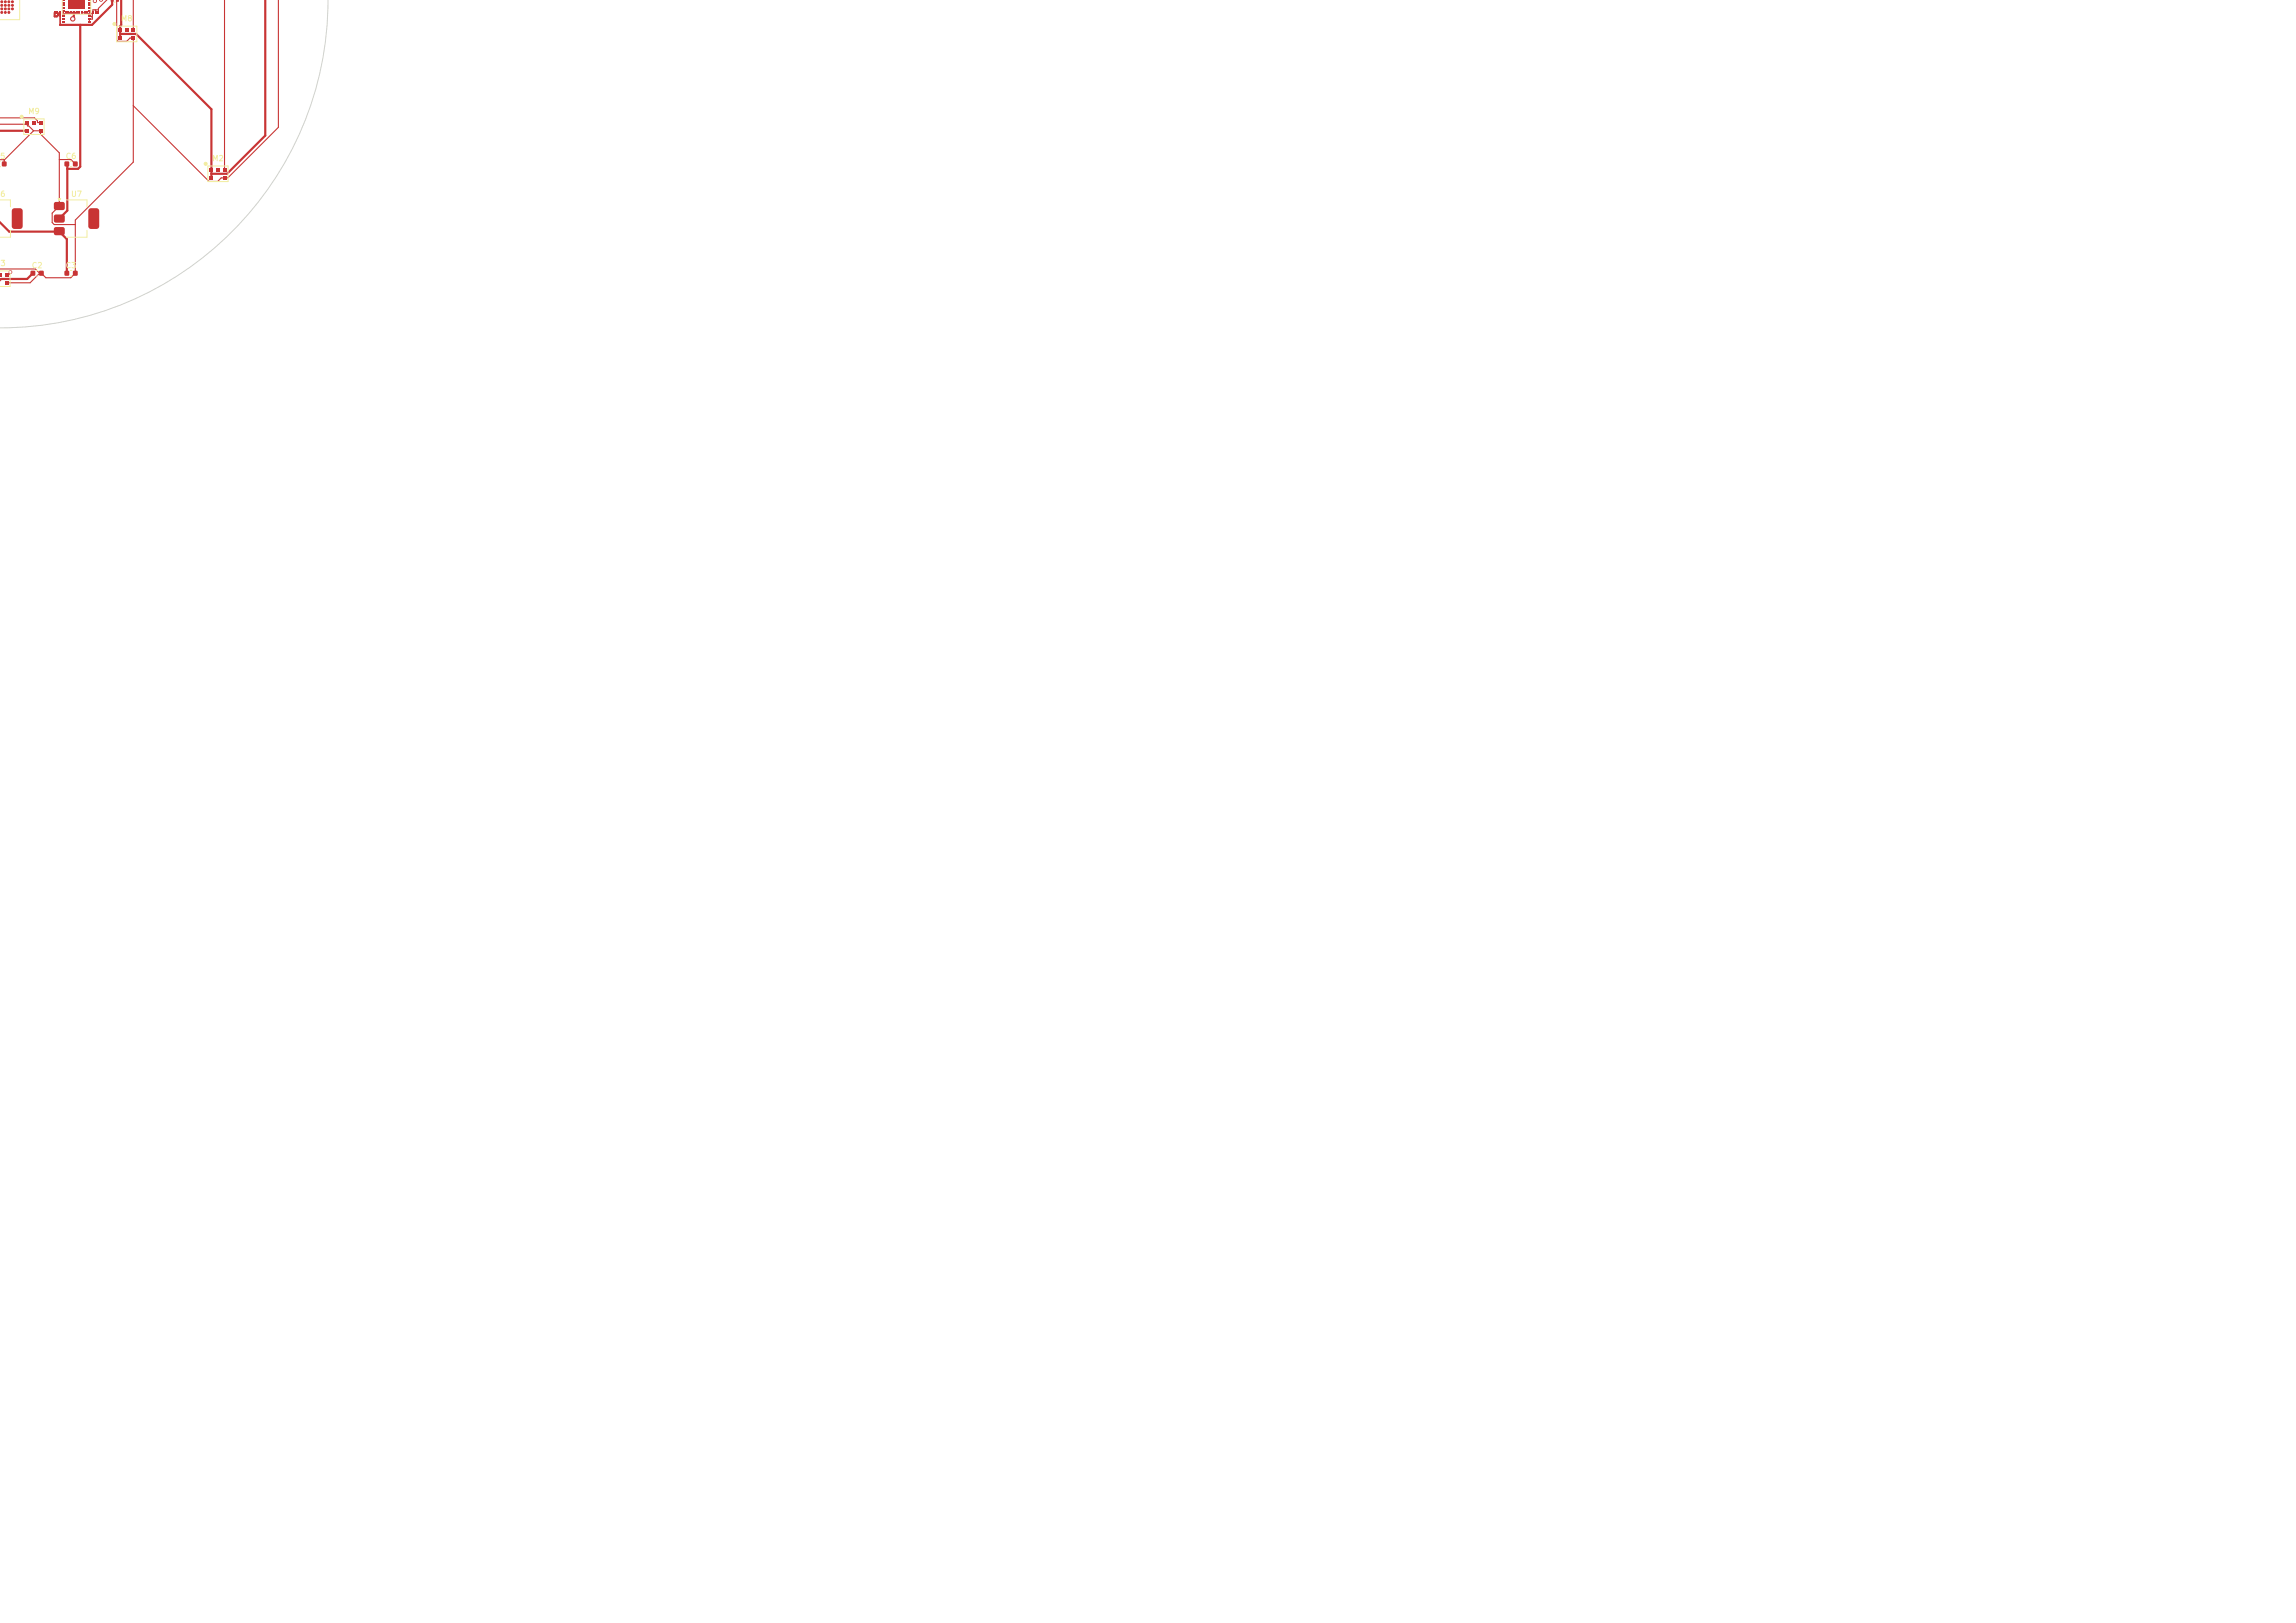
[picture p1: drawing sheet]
<svg xmlns="http://www.w3.org/2000/svg" width="420mm" height="297mm" viewBox="0 0 420 297" stroke-linecap="round" stroke-linejoin="round" font-family="sans-serif">
<defs><g id="words">
<g font-size="1" fill="#f2eda1">
<text x="19.4" y="-.4">C13</text>
<text x="22" y="4.1">M8</text>
<text x="5.1" y="21.1">M9</text>
<text x="-.1" y="29.3">5</text>
<text x="11.9" y="29.3">C6</text>
<text x="38.7" y="29.7">M2</text>
<text x="-.1" y="36.3">6</text>
<text x="12.9" y="36.3">U7</text>
<text x="0" y="48.9">3</text>
<text x="5.7" y="49.3">C2</text>
<text x="11.9" y="49.3">C3</text>
</g>
</g></defs>
<g fill="#c83434">
<path d="M9.8 2.1h.3v.5h-.3z"/>
<path d="M10.4 2.1h.3v.5h-.3z"/>
<path d="M10.8 2.1h.3v.5h-.3z"/>
<path d="M11.3 2.1h.4v.5h-.4z"/>
<path d="M11.9 2.1h.2v.5h-.2z"/>
<path d="M12.3 2.1h.3v.5h-.3z"/>
<path d="M12.8 2.1h.4v.5h-.4z"/>
<path d="M13.3 2.1h.3v.5h-.3z"/>
<path d="M13.8 2.1h.3v.5h-.3z"/>
<path d="M14.4 2.1h.2v.5h-.2z"/>
<path d="M14.8 2.1h.3v.5h-.3z"/>
<path d="M15.3 2.1h.4v.5h-.4z"/>
<path d="M15.9 2.1h.2v.5h-.2z"/>
<path d="M16.3 2.1h.3v.5h-.3z"/>
<path d="M16.9 2.1h.2v.5h-.2z"/>
<path d="M17.3 2.1h.3v.5h-.3z"/>
<path d="M17.8 2.1h.4v.5h-.4z"/>
<path d="M16.1 3.9h.5v.3h-.5z"/>
<path d="M16.1 3.4h.5v.3h-.5z"/>
<path d="M16.1 2.9h.5v.3h-.5z"/>
<path d="M16.1 2.3h.5v.3h-.5z"/>
<path d="M16.1 1.8h.5v.3h-.5z"/>
<path d="M16.1 1.3h.5v.4h-.5z"/>
<path d="M16.1 .9h.5v.3h-.5z"/>
<path d="M16.1 .4h.5v.3h-.5z"/>
<path d="M16.1 -.1h.5v.3h-.5z"/>
<path d="M11.4 -.1h.5v.3h-.5z"/>
<path d="M11.4 .4h.5v.3h-.5z"/>
<path d="M11.4 .9h.5v.3h-.5z"/>
<path d="M11.4 1.3h.5v.4h-.5z"/>
<path d="M11.4 1.8h.5v.3h-.5z"/>
<path d="M11.4 2.3h.5v.3h-.5z"/>
<path d="M11.4 2.9h.5v.3h-.5z"/>
<path d="M11.4 3.4h.5v.3h-.5z"/>
<path d="M11.4 3.9h.5v.3h-.5z"/>
<path d="M12.5 -.1h3v1.6h-3z"/>
<path d="M.4 29.6h.8v.8h-.8z"/>
<path d="M11.8 29.6h.8v.8h-.8z"/>
<path d="M13.4 29.6h.8v.8h-.8z"/>
<path d="M5.6 49.6h.8v.8h-.8z"/>
<path d="M7.2 49.6h.8v.8h-.8z"/>
<path d="M11.8 49.6h.8v.8h-.8z"/>
<path d="M13.4 49.6h.8v.8h-.8z"/>
<path d="M20.2 -.1h.6v.4h-.5z"/>
<path d="M21.2 -.1h.6l-.1 .4h-.4z"/>
<path d="M2.3 38.2l.2-.1h1.2l.4 .3v3l-.2 .4-1.4 .1-.3-.3-.1-3z"/>
<path d="M10 37h1.7l.2 .3-.1 1-.3 .2-1.5-.1-.2-.3 .1-.9z"/>
<path d="M9.9 39.4l.3-.1h1.5l.2 .3-.1 1-.3 .1h-1.5l-.2-.3z"/>
<path d="M16.3 38.2l.2-.1h1.1l.5 .3 .1 3-.3 .4-1.4 .1-.3-.3-.1-3z"/>
<path d="M10 41.6h1.7l.2 .3-.1 1-.3 .2-1.5-.1-.2-.3 .1-.9z"/>
</g>
<g fill="#c83434" stroke="#c83434" stroke-width=".18">
<circle cx=".3" cy=".3" r=".18"/>
<circle cx="1" cy=".3" r=".18"/>
<circle cx="1.6" cy=".3" r=".18"/>
<circle cx="2.3" cy=".3" r=".18"/>
<circle cx=".3" cy="1" r=".18"/>
<circle cx="1" cy="1" r=".18"/>
<circle cx="1.6" cy="1" r=".18"/>
<circle cx="2.3" cy="1" r=".18"/>
<circle cx=".3" cy="1.6" r=".18"/>
<circle cx="1" cy="1.6" r=".18"/>
<circle cx="1.6" cy="1.6" r=".18"/>
<circle cx="2.3" cy="1.6" r=".18"/>
<circle cx=".3" cy="2.3" r=".18"/>
<circle cx="1" cy="2.3" r=".18"/>
<circle cx="1.6" cy="2.3" r=".18"/>
</g>
<g fill="#c83434">
<path d="M38.4 32.3h.6v.6h-.6z"/>
<path d="M40.8 32.3h.6v.6h-.6z"/>
<path d="M40.8 30.8h.6v.6h-.6z"/>
<path d="M39.6 30.8h.6v.6h-.6z"/>
<path d="M38.4 30.8h.6v.6h-.6z"/>
<path d="M.9 51.5h.6v.6h-.6z"/>
<path d="M.9 49.9h.6v.7h-.6z"/>
<path d="M-.1 49.9h.4v.7h-.4z"/>
<path d="M21.7 6.7h.6v.6h-.6z"/>
<path d="M24.1 6.7h.6v.6h-.6z"/>
<path d="M24.1 5.2h.6v.6h-.6z"/>
<path d="M22.9 5.2h.6v.6h-.6z"/>
<path d="M21.7 5.2h.6v.6h-.6z"/>
<path d="M4.7 23.6h.6v.6h-.6z"/>
<path d="M7.1 23.6h.6v.6h-.6z"/>
<path d="M7.1 22.1h.6v.6h-.6z"/>
<path d="M5.9 22.1h.6v.6h-.6z"/>
<path d="M4.7 22.1h.6v.6h-.6z"/>
</g>
<g fill="#c83434" stroke="#c83434" stroke-width=".18">
<path d="M18.2 -.1h.6a.3 .3 0 0 1-.3 .3 .3 .3 0 0 1-.3-.3z"/>
<circle cx="13.3" cy="3.5" r=".4"/>
<circle cx="17.3" cy=".2" r=".29"/>
<circle cx="1.9" cy="49.8" r=".25"/>
</g>
<g fill="none" stroke="#c83434" stroke-width=".4">
<path d="M22.2 -.1v4.7l-.2 .2v2.2M48.5 -.1v24.9l-7 7h-2.8M10 2.3v.7h.4l.3-.2-.2-.5M10.7 2.7h.1M11 4.6h.1M12.5 2.3h1.5M13.5 2.3v1l-.2 .2M14.7 4.6v25.9l-.4 .4h-2M20.5 0v.9l-3.7 3.7h-5.8M22 6.2h2.9l13.8 13.8v12.6M0 23.9h5M12.2 30l.1 8.5-1.5 1.5"/>
<path d="M-.1 40.7l1.8 1.7h9.1M6 50l-1 1h-4.8l-.3 .3M10.8 42.3v.1M10.8 42.4l1.4 1.4v6.2"/>
</g>
<path d="M10.8 2.7h.2M11 2.3v2.3M11 3h.1" fill="none" stroke="#c83434" stroke-width=".3"/>
<g fill="none" stroke="#c83434" stroke-width=".2">
<path d="M17.1 0l.3 .2M19.6 -.1l-1.6 1.6v.8M21.5 -.1l-.2 .3v7.2l.2 .2h1.7l.6-.6h.6v22.7l-10.6 10.6v9.7l-.9 .8h-4.5l-.8-.8h-.3l-1.8 1.8h-4.3M24.4 0v5.5M41.1 -.1v31.2M50.9 -.1v23.4l-9.2 9.3h-1.2l-.7 .6h-1.6l-13.8-13.9M15 2.3l1.9 .2M16.3 2l.2 .1-.2 .4M16.7 3l.2 .2v.3h-.6v.5M17 2.1l-.1 .9h-.6M17.5 1.9l-.1-.1h-.4v.5M18 1.8h-.5v.5"/>
<path d="M-.1 29.2l.9 .1M0 22.7h5M0 21.6h6.3l.6 .5v.3h.5M.8 29.3v.7M5 22.4v.6h.2l.9 .9M6.1 23.9h1.3v.6l3.4 3.5v9.7l-1.3 1.3v1.7l.4 .4h3.9M6.1 23.9l-5.3 5.4M10.8 29.2h2.2l.8 .8M-.1 49.2h6.6l.7 .8M1.9 49.8l-.2 .1v.3h-.5"/>
</g>
<g fill="none" stroke="#f2eda1" stroke-width=".18">
<path d="M11.4 0v2.6h5.2v-2.6M20.9 .4h.2M-.1 36.6h2v1.3M-.1 29.5h.2M-.1 30.5h.2M10.6 36.4h.5l-.2 .3zM12.1 36.6h3.8v1.3M12.9 29.5h.2M12.9 30.5h.2M1.9 42.1v1.3h-2M6.7 49.5h.2M6.7 50.5h.2"/>
<path d="M12.9 49.5h.2M12.9 50.5h.2M15.9 42.1v1.3h-3.8"/>
</g>
<path d="M10.6 36.4h.5l-.2 .3z" fill="#f2eda1"/>
<path d="M3.6 0v3.6h-3.6M21.3 4.8h3.7v2.8h-3.7zM4.4 21.8h3.7v2.8h-3.7zM38 30.4h3.7v2.8h-3.7zM-.1 49.6h1.9v2.8h-1.9" fill="none" stroke="#f2eda1" stroke-width=".18"/>
<g fill="#f2eda1" stroke="#f2eda1" stroke-width=".18">
<circle cx="37.6" cy="30" r=".28"/>
<circle cx="20.9" cy="4.4" r=".27"/>
<circle cx="4" cy="21.4" r=".28"/>
</g>
<path d="M60 0a60 60 0 0 1-60.1 60" fill="none" stroke="#d0d2cd" stroke-width=".18"/>
<g fill="#fff" stroke="#fff" stroke-width=".18">
<path d="M18.3 -.1h.3l-.1 .2z"/>
<circle cx="13.3" cy="3.5" r=".2"/>
<circle cx="17.4" cy=".2" r=".15"/>
<circle cx="1.9" cy="49.8" r=".12"/>
</g>
<use href="#words"/>
</svg>
